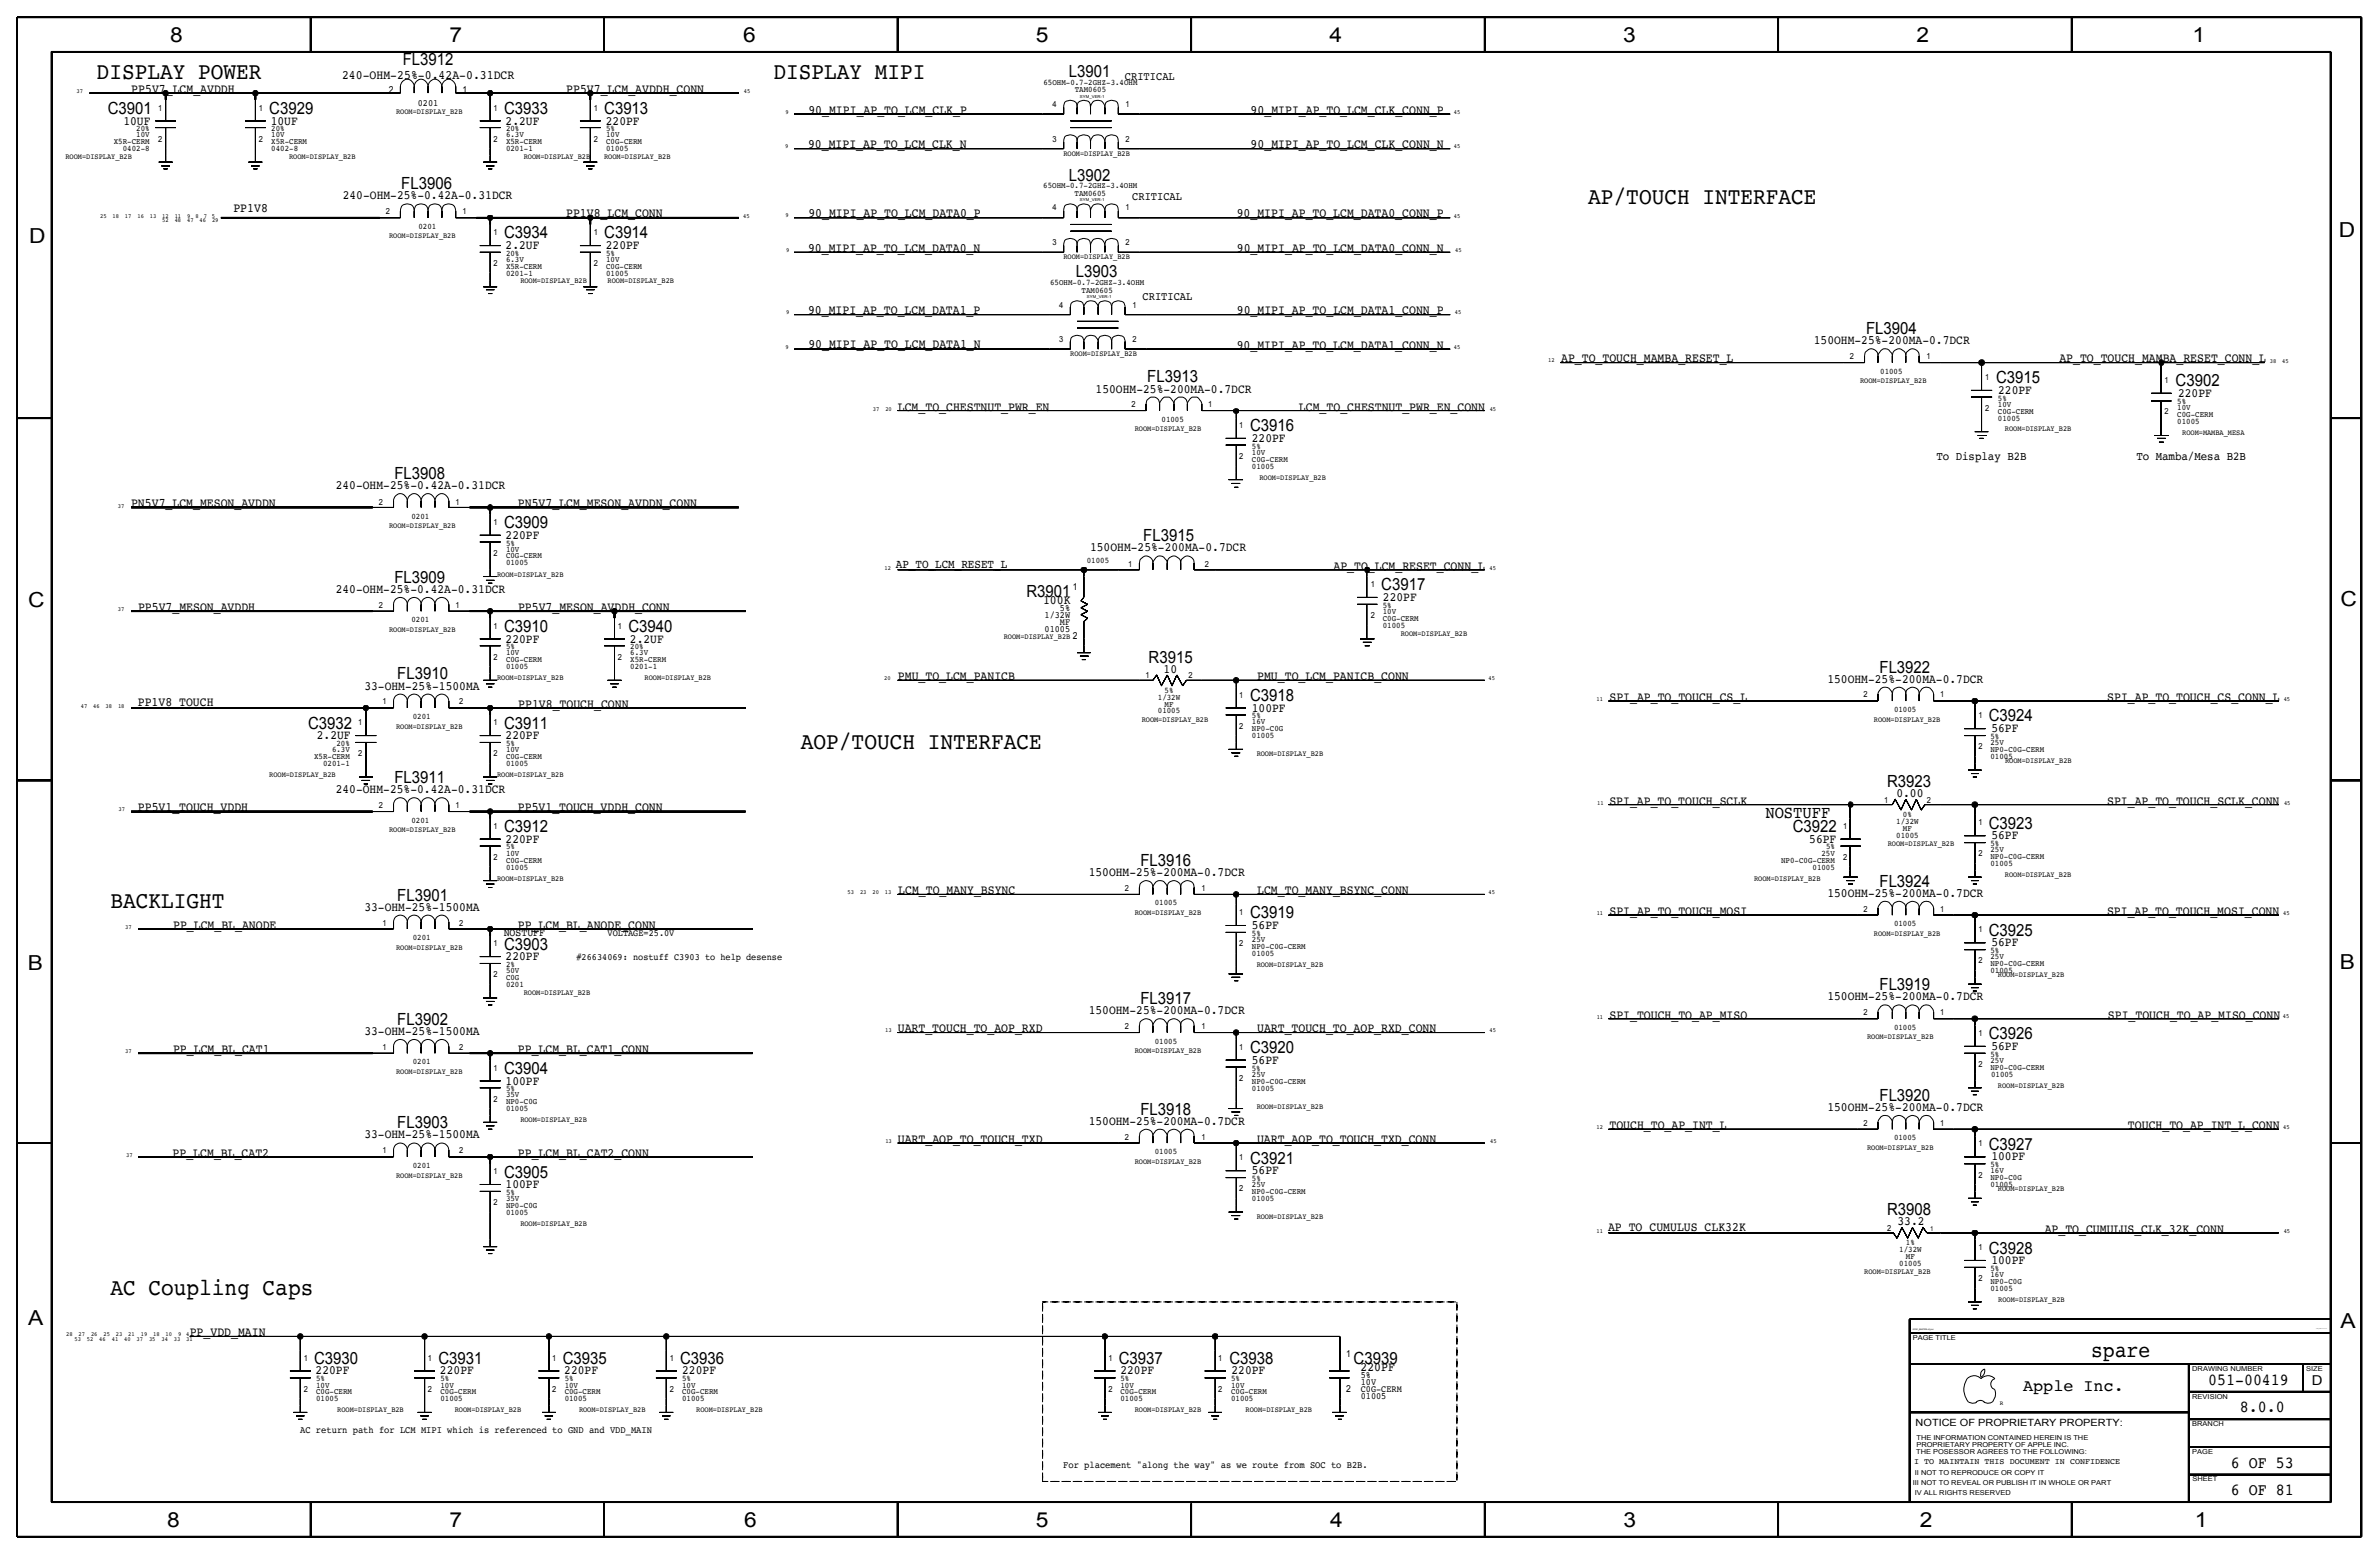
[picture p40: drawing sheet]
<svg xmlns="http://www.w3.org/2000/svg" width="875mm" height="572mm" viewBox="0 0 875 572" stroke-linecap="round" stroke-linejoin="round" font-family="sans-serif">
<defs><g id="words">
<g font-size="8.7">
<text x="35.6" y="29.2">DISPLAY POWER</text>
<text x="284.5" y="29.2">DISPLAY MIPI</text>
<text x="584.2" y="74.9">AP/TOUCH INTERFACE</text>
<text x="294.6" y="275.6">AOP/TOUCH INTERFACE</text>
<text x="40.6" y="334">BACKLIGHT</text>
<text x="40.6" y="476.3">AC Coupling Caps</text>
</g>
<text font-size="8.1" x="769.2" y="499.1">spare</text>
<g font-size="7.6">
<text x="62.5" y="15.5">8</text>
<text x="165.4" y="15.5">7</text>
<text x="273.3" y="15.5">6</text>
<text x="381" y="15.5">5</text>
<text x="489" y="15.5">4</text>
<text x="597" y="15.5">3</text>
<text x="704.9" y="15.5">2</text>
<text x="806.5" y="15.5">1</text>
<text x="10.7" y="89.5">D</text>
<text x="860.3" y="87.2">D</text>
<text x="10.4" y="223.3">C</text>
<text x="860.8" y="222.8">C</text>
<text x="10.2" y="356.7">B</text>
<text x="860.6" y="356.4">B</text>
<text x="10.4" y="487.5">A</text>
<text x="860.8" y="488.2">A</text>
<text x="61.5" y="561.7">8</text>
<text x="165.4" y="561.7">7</text>
<text x="273.8" y="561.6">6</text>
<text x="381" y="561.7">5</text>
<text x="489.2" y="561.7">4</text>
<text x="597.1" y="561.6">3</text>
<text x="706.2" y="561.7">2</text>
<text x="807.3" y="561.7">1</text>
</g>
<text font-size="6.4" x="649.3" y="300.9">NOSTUFF</text>
<g font-size="6.2">
<text x="148.2" y="24">FL3912</text>
<text x="393.2" y="28.3">L3901</text>
<text x="39.6" y="41.8">C3901</text>
<text x="99.1" y="41.8">C3929</text>
<text x="185.4" y="41.8">C3933</text>
<text x="222.2" y="41.8">C3913</text>
<text x="147.6" y="69.5">FL3906</text>
<text x="393.2" y="66.4">L3902</text>
<text x="185.4" y="87.5">C3934</text>
<text x="222.2" y="87.5">C3914</text>
<text x="395.8" y="102">L3903</text>
<text x="686.4" y="122.8">FL3904</text>
<text x="422" y="140.6">FL3913</text>
<text x="734.2" y="140.9">C3915</text>
<text x="800.2" y="142.1">C3902</text>
<text x="459.8" y="158.6">C3916</text>
<text x="145.1" y="176.2">FL3908</text>
<text x="185.4" y="194.2">C3909</text>
<text x="420.5" y="199">FL3915</text>
<text x="145.1" y="214.3">FL3909</text>
<text x="377.6" y="219.6">R3901</text>
<text x="508.1" y="217.1">C3917</text>
<text x="185.4" y="232.3">C3910</text>
<text x="231.2" y="232.3">C3940</text>
<text x="422.5" y="243.7">R3915</text>
<text x="146.1" y="249.9">FL3910</text>
<text x="691.3" y="247.3">FL3922</text>
<text x="459.8" y="257.7">C3918</text>
<text x="113.3" y="267.9">C3932</text>
<text x="185.4" y="267.9">C3911</text>
<text x="731.5" y="265.3">C3924</text>
<text x="145.1" y="288">FL3911</text>
<text x="694.1" y="289.5">R3923</text>
<text x="731.5" y="304.7">C3923</text>
<text x="185.4" y="306">C3912</text>
<text x="659.4" y="306">C3922</text>
<text x="419.5" y="318.4">FL3916</text>
<text x="691.3" y="326.1">FL3924</text>
<text x="146.1" y="331.2">FL3901</text>
<text x="459.8" y="337.8">C3919</text>
<text x="731.5" y="344.1">C3925</text>
<text x="185.4" y="349.2">C3903</text>
<text x="691.3" y="364.2">FL3919</text>
<text x="419.5" y="369.2">FL3917</text>
<text x="146.1" y="376.9">FL3902</text>
<text x="731.5" y="382.2">C3926</text>
<text x="459.8" y="387.3">C3920</text>
<text x="185.4" y="395">C3904</text>
<text x="691.3" y="404.8">FL3920</text>
<text x="419.5" y="409.9">FL3918</text>
<text x="146.1" y="415">FL3903</text>
<text x="731.5" y="422.9">C3927</text>
<text x="459.8" y="427.9">C3921</text>
<text x="185.4" y="433.1">C3905</text>
<text x="694.1" y="447">R3908</text>
<text x="731.5" y="461">C3928</text>
<text x="115.6" y="501.6">C3930</text>
<text x="161.3" y="501.6">C3931</text>
<text x="207" y="501.6">C3935</text>
<text x="250.2" y="501.6">C3936</text>
<text x="411.5" y="501.6">C3937</text>
<text x="452.2" y="501.6">C3938</text>
<text x="497.9" y="501.6">C3939</text>
<text x="812.2" y="509.3">051-00419</text>
<text x="744.2" y="511.5">Apple Inc.</text>
<text x="823.9" y="519.4">8.0.0</text>
<text x="820.6" y="539.7">6 OF 53</text>
<text x="820.6" y="549.9">6 OF 81</text>
</g>
<text font-size="5" x="850.3" y="509.3">D</text>
<g font-size="4.7">
<text x="125.8" y="29">240-OHM-25%-0.42A-0.31DCR</text>
<text x="48.3" y="34.2">PP5V7_LCM_AVDDH</text>
<text x="208.3" y="34.2">PP5V7_LCM_AVDDH_CONN</text>
<text x="297.3" y="41.7">90_MIPI_AP_TO_LCM_CLK_P</text>
<text x="460" y="41.8">90_MIPI_AP_TO_LCM_CLK_CONN_P</text>
<text x="45.4" y="45.8">10UF</text>
<text x="99.6" y="45.8">10UF</text>
<text x="186" y="45.8">2.2UF</text>
<text x="222.8" y="45.8">220PF</text>
<text x="297.2" y="54.5">90_MIPI_AP_TO_LCM_CLK_N</text>
<text x="460" y="54.5">90_MIPI_AP_TO_LCM_CLK_CONN_N</text>
<text x="126.1" y="73.3">240-OHM-25%-0.42A-0.31DCR</text>
<text x="85.9" y="78.1">PP1V8</text>
<text x="208.3" y="79.9">PP1V8_LCM_CONN</text>
<text x="297.3" y="79.8">90_MIPI_AP_TO_LCM_DATA0_P</text>
<text x="454.9" y="79.9">90_MIPI_AP_TO_LCM_DATA0_CONN_P</text>
<text x="186" y="91.5">2.2UF</text>
<text x="222.8" y="91.5">220PF</text>
<text x="297.2" y="92.6">90_MIPI_AP_TO_LCM_DATA0_N</text>
<text x="454.9" y="92.6">90_MIPI_AP_TO_LCM_DATA0_CONN_N</text>
<text x="297.2" y="115.5">90_MIPI_AP_TO_LCM_DATA1_P</text>
<text x="454.9" y="115.4">90_MIPI_AP_TO_LCM_DATA1_CONN_P</text>
<text x="297.3" y="128.1">90_MIPI_AP_TO_LCM_DATA1_N</text>
<text x="454.9" y="128.2">90_MIPI_AP_TO_LCM_DATA1_CONN_N</text>
<text x="667.1" y="126.6">150OHM-25%-200MA-0.7DCR</text>
<text x="574.2" y="133.2">AP_TO_TOUCH_MAMBA_RESET_L</text>
<text x="757.5" y="133.3">AP_TO_TOUCH_MAMBA_RESET_CONN_L</text>
<text x="403" y="144.4">150OHM-25%-200MA-0.7DCR</text>
<text x="734.9" y="144.9">220PF</text>
<text x="801.1" y="146.2">220PF</text>
<text x="330.2" y="151.1">LCM_TO_CHESTNUT_PWR_EN</text>
<text x="477.8" y="151">LCM_TO_CHESTNUT_PWR_EN_CONN</text>
<text x="460.4" y="162.7">220PF</text>
<text x="123.5" y="180">240-OHM-25%-0.42A-0.31DCR</text>
<text x="48.2" y="186.6">PN5V7_LCM_MESON_AVDDN</text>
<text x="190.5" y="186.6">PN5V7_LCM_MESON_AVDDN_CONN</text>
<text x="186" y="198.2">220PF</text>
<text x="401" y="202.8">150OHM-25%-200MA-0.7DCR</text>
<text x="490.5" y="209.5">AP_TO_LCM_RESET_CONN_L</text>
<text x="123.5" y="218">240-OHM-25%-0.42A-0.31DCR</text>
<text x="508.7" y="221.1">220PF</text>
<text x="50.8" y="224.7">PP5V7_MESON_AVDDH</text>
<text x="190.5" y="224.7">PP5V7_MESON_AVDDH_CONN</text>
<text x="383.7" y="222.2">100K</text>
<text x="186" y="236.3">220PF</text>
<text x="231.7" y="236.3">2.2UF</text>
<text x="330.3" y="250.1">PMU_TO_LCM_PANICB</text>
<text x="428" y="247.5">10</text>
<text x="462.4" y="250.1">PMU_TO_LCM_PANICB_CONN</text>
<text x="672.1" y="251">150OHM-25%-200MA-0.7DCR</text>
<text x="134" y="253.6">33-OHM-25%-1500MA</text>
<text x="592" y="257.7">SPI_AP_TO_TOUCH_CS_L</text>
<text x="775.1" y="257.7">SPI_AP_TO_TOUCH_CS_CONN_L</text>
<text x="50.7" y="259.8">PP1V8_TOUCH</text>
<text x="190.6" y="260.3">PP1V8_TOUCH_CONN</text>
<text x="460.4" y="261.7">100PF</text>
<text x="732.4" y="269.3">56PF</text>
<text x="116.5" y="271.8">2.2UF</text>
<text x="186" y="271.8">220PF</text>
<text x="123.5" y="291.7">240-OHM-25%-0.42A-0.31DCR</text>
<text x="697.5" y="293.2">0.00</text>
<text x="50.7" y="298.4">PP5V1_TOUCH_VDDH</text>
<text x="190.5" y="298.4">PP5V1_TOUCH_VDDH_CONN</text>
<text x="592" y="295.9">SPI_AP_TO_TOUCH_SCLK</text>
<text x="775" y="295.9">SPI_AP_TO_TOUCH_SCLK_CONN</text>
<text x="186" y="310">220PF</text>
<text x="665.5" y="310">56PF</text>
<text x="732.4" y="308.7">56PF</text>
<text x="400.5" y="322.1">150OHM-25%-200MA-0.7DCR</text>
<text x="330.4" y="328.9">LCM_TO_MANY_BSYNC</text>
<text x="462.4" y="328.8">LCM_TO_MANY_BSYNC_CONN</text>
<text x="672.1" y="329.8">150OHM-25%-200MA-0.7DCR</text>
<text x="134" y="334.9">33-OHM-25%-1500MA</text>
<text x="63.7" y="341.6">PP_LCM_BL_ANODE</text>
<text x="190.5" y="341.6">PP_LCM_BL_ANODE_CONN</text>
<text x="460.4" y="341.7">56PF</text>
<text x="592" y="336.5">SPI_AP_TO_TOUCH_MOSI</text>
<text x="775" y="336.5">SPI_AP_TO_TOUCH_MOSI_CONN</text>
<text x="186" y="353.1">220PF</text>
<text x="732.4" y="348">56PF</text>
<text x="672.1" y="367.8">150OHM-25%-200MA-0.7DCR</text>
<text x="400.5" y="372.9">150OHM-25%-200MA-0.7DCR</text>
<text x="592" y="374.6">SPI_TOUCH_TO_AP_MISO</text>
<text x="775.3" y="374.6">SPI_TOUCH_TO_AP_MISO_CONN</text>
<text x="134" y="380.5">33-OHM-25%-1500MA</text>
<text x="330.2" y="379.7">UART_TOUCH_TO_AOP_RXD</text>
<text x="462.4" y="379.7">UART_TOUCH_TO_AOP_RXD_CONN</text>
<text x="63.7" y="387.3">PP_LCM_BL_CAT1</text>
<text x="190.5" y="387.3">PP_LCM_BL_CAT1_CONN</text>
<text x="732.4" y="386.1">56PF</text>
<text x="460.4" y="391.2">56PF</text>
<text x="186" y="398.8">100PF</text>
<text x="400.5" y="413.6">150OHM-25%-200MA-0.7DCR</text>
<text x="672.1" y="408.5">150OHM-25%-200MA-0.7DCR</text>
<text x="134" y="418.6">33-OHM-25%-1500MA</text>
<text x="592" y="415.2">TOUCH_TO_AP_INT_L</text>
<text x="782.7" y="415.2">TOUCH_TO_AP_INT_L_CONN</text>
<text x="63.5" y="425.4">PP_LCM_BL_CAT2</text>
<text x="190.5" y="425.4">PP_LCM_BL_CAT2_CONN</text>
<text x="330.2" y="420.4">UART_AOP_TO_TOUCH_TXD</text>
<text x="462.4" y="420.4">UART_AOP_TO_TOUCH_TXD_CONN</text>
<text x="460.4" y="431.8">56PF</text>
<text x="732.4" y="426.8">100PF</text>
<text x="186" y="436.9">100PF</text>
<text x="591.5" y="452.9">AP_TO_CUMULUS_CLK32K</text>
<text x="697.9" y="450.6">33.2</text>
<text x="752.1" y="453.4">AP_TO_CUMULUS_CLK_32K_CONN</text>
<text x="732.4" y="464.8">100PF</text>
<text x="69.8" y="491.5">PP_VDD_MAIN</text>
<text x="116.1" y="505.5">220PF</text>
<text x="161.8" y="505.5">220PF</text>
<text x="207.5" y="505.5">220PF</text>
<text x="250.9" y="505.5">220PF</text>
<text x="412.1" y="505.5">220PF</text>
<text x="452.9" y="505.5">220PF</text>
<text x="500.4" y="504.2">220PF</text>
</g>
<text font-size="4.5" x="329.5" y="209">AP_TO_LCM_RESET_L</text>
<g font-size="4.4">
<text x="712.2" y="169">To Display B2B</text>
<text x="785.8" y="169">To Mamba/Mesa B2B</text>
</g>
<g font-size="4.3">
<text x="413.8" y="29.3">CRITICAL</text>
<text x="416.4" y="73.4">CRITICAL</text>
<text x="420.3" y="110.3">CRITICAL</text>
</g>
<text font-size="4.1" x="185.3" y="344.2">NOSTUFF</text>
<text font-size="3.7" x="704.6" y="524.5">NOTICE OF PROPRIETARY PROPERTY:</text>
<g font-size="3.6">
<text x="110.4" y="527">AC return path for LCM MIPI which is referenced to GND and VDD_MAIN</text>
<text x="391.1" y="539.7">For placement &quot;along the way&quot; as we route from SOC to B2B.</text>
</g>
<g font-size="3.5">
<text x="143" y="34.2">2</text>
<text x="170.1" y="34.2">1</text>
<text x="153.6" y="39.2">0201</text>
<text x="394.6" y="217.1">1</text>
<text x="384.2" y="227.2">1/32W</text>
<text x="389.9" y="224.7">5%</text>
<text x="384.2" y="232.3">01005</text>
<text x="389.9" y="229.7">MF</text>
<text x="394.6" y="234.8">2</text>
<text x="223.5" y="344.1">VOLTAGE=25.0V</text>
<text x="212" y="353">#26634069: nostuff C3903 to help desense</text>
<text x="495.1" y="499.1">1</text>
<text x="500.5" y="506.7">5%</text>
<text x="500.5" y="509.3">10V</text>
<text x="495.1" y="511.8">2</text>
<text x="500.5" y="511.8">C0G-CERM</text>
<text x="500.5" y="514.3">01005</text>
</g>
<g font-size="3.1">
<text x="383.8" y="31.1">65OHM-0.7-2GHZ-3.4OHM</text>
<text x="395.3" y="33.9">TAM0605</text>
<text x="58.1" y="40.7">1</text>
<text x="95.2" y="40.7">1</text>
<text x="181.6" y="40.7">1</text>
<text x="218.4" y="40.7">1</text>
<text x="387.1" y="39.4">4</text>
<text x="414" y="39.4">1</text>
<text x="41.9" y="53">X5R-CERM</text>
<text x="50.1" y="50.5">10V</text>
<text x="50.1" y="48.2">20%</text>
<text x="58.1" y="52.1">2</text>
<text x="95.2" y="52.1">2</text>
<text x="99.8" y="52.9">X5R-CERM</text>
<text x="99.8" y="50.4">10V</text>
<text x="99.8" y="48.1">20%</text>
<text x="181.6" y="52.1">2</text>
<text x="186.1" y="52.9">X5R-CERM</text>
<text x="186.1" y="50.4">6.3V</text>
<text x="186.1" y="48.1">20%</text>
<text x="218.4" y="52.1">2</text>
<text x="223" y="50.5">10V</text>
<text x="223" y="53.1">C0G-CERM</text>
<text x="223" y="48.3">5%</text>
<text x="387.1" y="52.1">3</text>
<text x="414" y="52.1">2</text>
<text x="45.2" y="55.5">0402-8</text>
<text x="99.8" y="55.5">0402-8</text>
<text x="186.1" y="55.5">0201-1</text>
<text x="223" y="55.6">01005</text>
<text x="383.7" y="69.2">65OHM-0.7-2GHZ-3.4OHM</text>
<text x="387.1" y="77.4">4</text>
<text x="395.3" y="72">TAM0605</text>
<text x="414" y="77.4">1</text>
<text x="141.9" y="78.6">2</text>
<text x="170.1" y="78.6">1</text>
<text x="153.9" y="84.2">0201</text>
<text x="181.6" y="86.3">1</text>
<text x="218.4" y="86.3">1</text>
<text x="186.1" y="94">20%</text>
<text x="223" y="94">5%</text>
<text x="387.1" y="90.1">3</text>
<text x="414" y="90.1">2</text>
<text x="181.6" y="97.7">2</text>
<text x="186.1" y="96.3">6.3V</text>
<text x="186.1" y="101.4">0201-1</text>
<text x="186.1" y="98.8">X5R-CERM</text>
<text x="218.4" y="97.7">2</text>
<text x="223" y="98.8">C0G-CERM</text>
<text x="223" y="96.3">10V</text>
<text x="223" y="101.4">01005</text>
<text x="386.3" y="104.8">65OHM-0.7-2GHZ-3.4OHM</text>
<text x="397.8" y="107.6">TAM0605</text>
<text x="389.6" y="113.1">4</text>
<text x="416.5" y="113.1">1</text>
<text x="389.6" y="125.8">3</text>
<text x="416.5" y="125.8">2</text>
<text x="680.4" y="131.9">2</text>
<text x="708.6" y="131.9">1</text>
<text x="691.6" y="137.4">01005</text>
<text x="730.2" y="139.6">1</text>
<text x="796.2" y="140.8">1</text>
<text x="416.2" y="149.8">2</text>
<text x="444.4" y="149.8">1</text>
<text x="734.9" y="147.3">5%</text>
<text x="734.9" y="149.6">10V</text>
<text x="800.8" y="148.6">5%</text>
<text x="427.2" y="155">01005</text>
<text x="730.2" y="151">2</text>
<text x="734.9" y="154.7">01005</text>
<text x="734.9" y="152.2">C0G-CERM</text>
<text x="796.2" y="152.3">2</text>
<text x="800.8" y="153.5">C0G-CERM</text>
<text x="800.8" y="155.9">01005</text>
<text x="800.8" y="150.9">10V</text>
<text x="455.8" y="157.5">1</text>
<text x="460.5" y="167.3">10V</text>
<text x="460.5" y="165">5%</text>
<text x="455.8" y="168.9">2</text>
<text x="460.5" y="169.8">C0G-CERM</text>
<text x="460.5" y="172.4">01005</text>
<text x="139.4" y="185.6">2</text>
<text x="167.6" y="185.6">1</text>
<text x="151.3" y="190.8">0201</text>
<text x="181.6" y="192.9">1</text>
<text x="186.1" y="200.7">5%</text>
<text x="186.1" y="202.8">10V</text>
<text x="181.6" y="204.4">2</text>
<text x="186.1" y="205.4">C0G-CERM</text>
<text x="186.1" y="207.9">01005</text>
<text x="399.7" y="207.1">01005</text>
<text x="415" y="208.4">1</text>
<text x="443.2" y="208.4">2</text>
<text x="504.2" y="215.7">1</text>
<text x="139.4" y="223.5">2</text>
<text x="167.6" y="223.5">1</text>
<text x="504.2" y="227.2">2</text>
<text x="508.6" y="225.9">10V</text>
<text x="508.6" y="223.5">5%</text>
<text x="151.3" y="228.7">0201</text>
<text x="181.6" y="231.2">1</text>
<text x="227.3" y="231.2">1</text>
<text x="508.6" y="228.5">C0G-CERM</text>
<text x="508.6" y="230.8">01005</text>
<text x="186.1" y="238.7">5%</text>
<text x="231.8" y="238.6">20%</text>
<text x="181.6" y="242.6">2</text>
<text x="186.1" y="243.5">C0G-CERM</text>
<text x="186.1" y="241">10V</text>
<text x="227.3" y="242.6">2</text>
<text x="231.8" y="246">0201-1</text>
<text x="231.8" y="240.9">6.3V</text>
<text x="231.8" y="243.4">X5R-CERM</text>
<text x="186.1" y="246.1">01005</text>
<text x="421.4" y="249.4">1</text>
<text x="437.1" y="249.4">2</text>
<text x="425.9" y="257.3">1/32W</text>
<text x="428.4" y="254.8">5%</text>
<text x="455.8" y="256.5">1</text>
<text x="685.4" y="256.5">2</text>
<text x="713.6" y="256.5">1</text>
<text x="140.6" y="258.9">1</text>
<text x="168.9" y="258.9">2</text>
<text x="425.9" y="262.4">01005</text>
<text x="428.4" y="259.8">MF</text>
<text x="696.6" y="262">01005</text>
<text x="131.8" y="266.7">1</text>
<text x="151.8" y="264.4">0201</text>
<text x="181.6" y="266.7">1</text>
<text x="455.8" y="268">2</text>
<text x="460.5" y="264.2">5%</text>
<text x="460.5" y="269">NP0-C0G</text>
<text x="460.5" y="266.4">16V</text>
<text x="727.7" y="264.1">1</text>
<text x="123.8" y="274.3">20%</text>
<text x="186.1" y="274.2">5%</text>
<text x="460.5" y="271.5">01005</text>
<text x="727.7" y="275.6">2</text>
<text x="732.1" y="274.1">25V</text>
<text x="732.1" y="271.8">5%</text>
<text x="115.5" y="279.1">X5R-CERM</text>
<text x="118.8" y="281.7">0201-1</text>
<text x="122.1" y="276.6">6.3V</text>
<text x="131.8" y="278.1">2</text>
<text x="181.6" y="278.1">2</text>
<text x="186.1" y="276.6">10V</text>
<text x="186.1" y="281.7">01005</text>
<text x="186.1" y="279.1">C0G-CERM</text>
<text x="732.1" y="276.6">NP0-C0G-CERM</text>
<text x="732.1" y="279.1">01005</text>
<text x="139.4" y="297.2">2</text>
<text x="167.6" y="297.2">1</text>
<text x="693" y="295.1">1</text>
<text x="708.7" y="295.1">2</text>
<text x="151.3" y="302.5">0201</text>
<text x="181.6" y="304.8">1</text>
<text x="678" y="304.8">1</text>
<text x="697.5" y="303">1/32W</text>
<text x="699.9" y="300.5">0%</text>
<text x="699.9" y="305.6">MF</text>
<text x="727.7" y="303.5">1</text>
<text x="697.5" y="308.1">01005</text>
<text x="732.1" y="311.2">5%</text>
<text x="181.6" y="316.2">2</text>
<text x="186.1" y="317.2">C0G-CERM</text>
<text x="186.1" y="314.7">10V</text>
<text x="186.1" y="312.4">5%</text>
<text x="655.1" y="317.2">NP0-C0G-CERM</text>
<text x="670" y="314.7">25V</text>
<text x="671.6" y="312.4">5%</text>
<text x="678" y="316.2">2</text>
<text x="727.7" y="315">2</text>
<text x="732.1" y="316">NP0-C0G-CERM</text>
<text x="732.1" y="313.4">25V</text>
<text x="186.1" y="319.8">01005</text>
<text x="666.7" y="319.8">01005</text>
<text x="732.1" y="318.5">01005</text>
<text x="413.8" y="327.7">2</text>
<text x="442" y="327.7">1</text>
<text x="424.8" y="333">01005</text>
<text x="685.4" y="335.3">2</text>
<text x="713.6" y="335.3">1</text>
<text x="140.6" y="340.4">1</text>
<text x="168.9" y="340.4">2</text>
<text x="455.8" y="336.6">1</text>
<text x="696.6" y="340.6">01005</text>
<text x="151.8" y="345.7">0201</text>
<text x="181.6" y="348">1</text>
<text x="455.8" y="348">2</text>
<text x="460.5" y="344.2">5%</text>
<text x="460.5" y="346.4">25V</text>
<text x="727.7" y="342.9">1</text>
<text x="460.5" y="349">NP0-C0G-CERM</text>
<text x="460.5" y="351.5">01005</text>
<text x="732.1" y="350.5">5%</text>
<text x="732.1" y="352.8">25V</text>
<text x="181.6" y="359.4">2</text>
<text x="186.1" y="355.6">2%</text>
<text x="186.1" y="357.9">50V</text>
<text x="727.7" y="354.3">2</text>
<text x="732.1" y="357.9">01005</text>
<text x="732.1" y="355.3">NP0-C0G-CERM</text>
<text x="186.1" y="363">0201</text>
<text x="186.1" y="360.4">C0G</text>
<text x="685.4" y="373.4">2</text>
<text x="713.6" y="373.4">1</text>
<text x="413.8" y="378.5">2</text>
<text x="424.8" y="383.8">01005</text>
<text x="442" y="378.5">1</text>
<text x="696.6" y="378.7">01005</text>
<text x="727.7" y="381">1</text>
<text x="140.6" y="386.1">1</text>
<text x="168.9" y="386.1">2</text>
<text x="455.8" y="386.1">1</text>
<text x="732.1" y="388.6">5%</text>
<text x="151.8" y="391.4">0201</text>
<text x="181.6" y="393.7">1</text>
<text x="460.4" y="393.7">5%</text>
<text x="460.5" y="396">25V</text>
<text x="727.7" y="392.4">2</text>
<text x="732.1" y="393.5">NP0-C0G-CERM</text>
<text x="732.1" y="390.9">25V</text>
<text x="732.3" y="396">01005</text>
<text x="186.1" y="401.3">5%</text>
<text x="455.8" y="397.5">2</text>
<text x="460.5" y="401.1">01005</text>
<text x="460.5" y="398.5">NP0-C0G-CERM</text>
<text x="181.6" y="405.1">2</text>
<text x="186.1" y="403.6">35V</text>
<text x="186.1" y="406.2">NP0-C0G</text>
<text x="186.1" y="408.7">01005</text>
<text x="413.8" y="419.1">2</text>
<text x="442" y="419.1">1</text>
<text x="685.4" y="414">2</text>
<text x="696.6" y="419.3">01005</text>
<text x="713.6" y="414">1</text>
<text x="140.6" y="424.2">1</text>
<text x="168.9" y="424.2">2</text>
<text x="424.8" y="424.4">01005</text>
<text x="727.7" y="421.6">1</text>
<text x="151.8" y="429.5">0201</text>
<text x="181.6" y="431.8">1</text>
<text x="455.8" y="426.7">1</text>
<text x="732.1" y="431.5">16V</text>
<text x="732.1" y="429.3">5%</text>
<text x="460.5" y="436.6">25V</text>
<text x="460.5" y="434.4">5%</text>
<text x="727.7" y="433.1">2</text>
<text x="732.1" y="434.1">NP0-C0G</text>
<text x="732.1" y="436.6">01005</text>
<text x="181.6" y="443.2">2</text>
<text x="186.1" y="439.4">5%</text>
<text x="186.1" y="441.7">35V</text>
<text x="455.8" y="438.1">2</text>
<text x="460.5" y="439.2">NP0-C0G-CERM</text>
<text x="460.5" y="441.7">01005</text>
<text x="186.1" y="446.8">01005</text>
<text x="186.1" y="444.3">NP0-C0G</text>
<text x="694.2" y="452.6">2</text>
<text x="698.6" y="460.5">1/32W</text>
<text x="701" y="458">1%</text>
<text x="727.7" y="459.7">1</text>
<text x="698.6" y="465.6">01005</text>
<text x="701" y="463">MF</text>
<text x="732.1" y="467.4">5%</text>
<text x="727.7" y="471.2">2</text>
<text x="732.1" y="472.2">NP0-C0G</text>
<text x="732.1" y="469.6">16V</text>
<text x="732.1" y="474.7">01005</text>
<text x="111.7" y="500.4">1</text>
<text x="157.4" y="500.4">1</text>
<text x="203.1" y="500.4">1</text>
<text x="246.3" y="500.4">1</text>
<text x="407.7" y="500.4">1</text>
<text x="448.1" y="500.4">1</text>
<text x="116.3" y="508">5%</text>
<text x="162" y="508">5%</text>
<text x="207.7" y="508">5%</text>
<text x="250.9" y="508">5%</text>
<text x="412.1" y="508">5%</text>
<text x="452.8" y="508">5%</text>
<text x="111.7" y="511.8">2</text>
<text x="116.3" y="512.8">C0G-CERM</text>
<text x="116.3" y="515.4">01005</text>
<text x="116.3" y="510.3">10V</text>
<text x="157.4" y="511.8">2</text>
<text x="162" y="512.8">C0G-CERM</text>
<text x="162" y="510.3">10V</text>
<text x="162" y="515.4">01005</text>
<text x="203.1" y="511.8">2</text>
<text x="207.7" y="515.4">01005</text>
<text x="207.7" y="512.8">C0G-CERM</text>
<text x="207.7" y="510.3">10V</text>
<text x="246.3" y="511.8">2</text>
<text x="250.9" y="515.4">01005</text>
<text x="250.9" y="510.3">10V</text>
<text x="250.9" y="512.8">C0G-CERM</text>
<text x="407.7" y="511.8">2</text>
<text x="412.1" y="510.3">10V</text>
<text x="412.1" y="512.8">C0G-CERM</text>
<text x="412.1" y="515.4">01005</text>
<text x="448.1" y="511.8">2</text>
<text x="452.8" y="512.8">C0G-CERM</text>
<text x="452.8" y="515.4">01005</text>
<text x="452.8" y="510.3">10V</text>
<text x="704.1" y="538.5">I TO MAINTAIN THIS DOCUMENT IN CONFIDENCE</text>
</g>
<g font-size="2.9">
<text x="145.7" y="41.8">ROOM=DISPLAY_B2B</text>
<text x="24.1" y="58.4">ROOM=DISPLAY_B2B</text>
<text x="106.3" y="58.4">ROOM=DISPLAY_B2B</text>
<text x="192.7" y="58.4">ROOM=DISPLAY_B2B</text>
<text x="222.2" y="58.4">ROOM=DISPLAY_B2B</text>
<text x="391.1" y="57.2">ROOM=DISPLAY_B2B</text>
<text x="143.1" y="87.5">ROOM=DISPLAY_B2B</text>
<text x="391.1" y="95.2">ROOM=DISPLAY_B2B</text>
<text x="191.4" y="104.1">ROOM=DISPLAY_B2B</text>
<text x="223.5" y="104.1">ROOM=DISPLAY_B2B</text>
<text x="393.7" y="130.9">ROOM=DISPLAY_B2B</text>
<text x="684.2" y="140.9">ROOM=DISPLAY_B2B</text>
<text x="417.4" y="158.6">ROOM=DISPLAY_B2B</text>
<text x="737.4" y="158.6">ROOM=DISPLAY_B2B</text>
<text x="802.7" y="160.1">ROOM=MAMBA_MESA</text>
<text x="463.2" y="176.6">ROOM=DISPLAY_B2B</text>
<text x="143.1" y="194.4">ROOM=DISPLAY_B2B</text>
<text x="182.8" y="212.1">ROOM=DISPLAY_B2B</text>
<text x="143.1" y="232.4">ROOM=DISPLAY_B2B</text>
<text x="515.2" y="233.8">ROOM=DISPLAY_B2B</text>
<text x="369.2" y="234.9">ROOM=DISPLAY_B2B</text>
<text x="182.8" y="250.1">ROOM=DISPLAY_B2B</text>
<text x="237.1" y="250.1">ROOM=DISPLAY_B2B</text>
<text x="145.7" y="268.1">ROOM=DISPLAY_B2B</text>
<text x="419.9" y="265.5">ROOM=DISPLAY_B2B</text>
<text x="689.3" y="265.5">ROOM=DISPLAY_B2B</text>
<text x="462.2" y="278.1">ROOM=DISPLAY_B2B</text>
<text x="737.5" y="280.6">ROOM=DISPLAY_B2B</text>
<text x="99" y="285.8">ROOM=DISPLAY_B2B</text>
<text x="182.8" y="285.8">ROOM=DISPLAY_B2B</text>
<text x="143.1" y="306.1">ROOM=DISPLAY_B2B</text>
<text x="694.4" y="311.1">ROOM=DISPLAY_B2B</text>
<text x="182.8" y="323.8">ROOM=DISPLAY_B2B</text>
<text x="645.2" y="323.8">ROOM=DISPLAY_B2B</text>
<text x="737.4" y="322.6">ROOM=DISPLAY_B2B</text>
<text x="417.4" y="336.5">ROOM=DISPLAY_B2B</text>
<text x="689.3" y="344.2">ROOM=DISPLAY_B2B</text>
<text x="145.7" y="349.2">ROOM=DISPLAY_B2B</text>
<text x="462.2" y="355.6">ROOM=DISPLAY_B2B</text>
<text x="734.9" y="359.4">ROOM=DISPLAY_B2B</text>
<text x="192.7" y="365.8">ROOM=DISPLAY_B2B</text>
<text x="686.7" y="382.3">ROOM=DISPLAY_B2B</text>
<text x="417.4" y="387.3">ROOM=DISPLAY_B2B</text>
<text x="145.7" y="395">ROOM=DISPLAY_B2B</text>
<text x="734.9" y="400">ROOM=DISPLAY_B2B</text>
<text x="462.2" y="407.7">ROOM=DISPLAY_B2B</text>
<text x="191.4" y="412.7">ROOM=DISPLAY_B2B</text>
<text x="686.7" y="422.9">ROOM=DISPLAY_B2B</text>
<text x="417.4" y="428">ROOM=DISPLAY_B2B</text>
<text x="145.7" y="433.1">ROOM=DISPLAY_B2B</text>
<text x="734.9" y="438.2">ROOM=DISPLAY_B2B</text>
<text x="462.2" y="448.3">ROOM=DISPLAY_B2B</text>
<text x="191.4" y="450.8">ROOM=DISPLAY_B2B</text>
<text x="685.7" y="468.6">ROOM=DISPLAY_B2B</text>
<text x="735" y="478.8">ROOM=DISPLAY_B2B</text>
<text x="124.1" y="519.4">ROOM=DISPLAY_B2B</text>
<text x="167.3" y="519.4">ROOM=DISPLAY_B2B</text>
<text x="213" y="519.4">ROOM=DISPLAY_B2B</text>
<text x="256.1" y="519.4">ROOM=DISPLAY_B2B</text>
<text x="417.4" y="519.4">ROOM=DISPLAY_B2B</text>
<text x="458.1" y="519.4">ROOM=DISPLAY_B2B</text>
</g>
<g font-size="2.5">
<text x="709.9" y="452.6">1</text>
<text x="703.5" y="492.8">PAGE TITLE</text>
<text x="806.3" y="504.2">DRAWING NUMBER</text>
<text x="848.2" y="504.2">SIZE</text>
<text x="806.3" y="514.4">REVISION</text>
<text x="806.3" y="524.5">BRANCH</text>
<text x="704.9" y="532.1">PROPRIETARY PROPERTY OF APPLE INC.</text>
<text x="704.9" y="529.6">THE INFORMATION CONTAINED HEREIN IS THE</text>
<text x="704.8" y="534.7">THE POSESSOR AGREES TO THE FOLLOWING:</text>
<text x="806.3" y="534.7">PAGE</text>
<text x="704.3" y="542.3">II NOT TO REPRODUCE OR COPY IT</text>
<text x="806.4" y="544.8">SHEET</text>
<text x="703.5" y="546.1">III NOT TO REVEAL OR PUBLISH IT IN WHOLE OR PART</text>
<text x="704.3" y="549.9">IV ALL RIGHTS RESERVED</text>
</g>
<g font-size="2.3">
<text x="28.1" y="34.3">37</text>
<text x="273.6" y="34.2">45</text>
<text x="288.9" y="41.8">9</text>
<text x="534.8" y="41.9">45</text>
<text x="288.8" y="54.6">9</text>
<text x="534.8" y="54.6">45</text>
<text x="36.8" y="80">25</text>
<text x="41.4" y="80">18</text>
<text x="46" y="80">17</text>
<text x="50.5" y="80">16</text>
<text x="55.1" y="80">13</text>
<text x="59.7" y="80">12</text>
<text x="59.7" y="81.8">52</text>
<text x="64.3" y="80">11</text>
<text x="64.3" y="81.8">48</text>
<text x="68.8" y="80">9</text>
<text x="68.8" y="81.8">47</text>
<text x="71.9" y="80">8</text>
<text x="73.4" y="81.8">46</text>
<text x="74.9" y="80">7</text>
<text x="78" y="80">5</text>
<text x="78" y="81.8">29</text>
<text x="273.3" y="80">45</text>
<text x="288.9" y="79.9">9</text>
<text x="534.8" y="80">45</text>
<text x="289.2" y="92.7">9</text>
<text x="535.2" y="92.6">45</text>
<text x="289.1" y="115.5">9</text>
<text x="535.1" y="115.4">45</text>
<text x="288.9" y="128.2">9</text>
<text x="534.8" y="128.3">45</text>
<text x="569.4" y="133.3">12</text>
<text x="834.9" y="133.3">38</text>
<text x="839.5" y="133.3">45</text>
<text x="321.1" y="151">37</text>
<text x="325.6" y="151">20</text>
<text x="547.9" y="151">45</text>
<text x="43.4" y="186.7">37</text>
<text x="325.4" y="209.5">12</text>
<text x="547.9" y="209.4">45</text>
<text x="43.4" y="224.8">37</text>
<text x="325.2" y="250.2">20</text>
<text x="547.5" y="250.2">45</text>
<text x="587.2" y="257.7">11</text>
<text x="840" y="257.7">45</text>
<text x="29.7" y="260.4">47</text>
<text x="34.3" y="260.4">46</text>
<text x="38.8" y="260.4">38</text>
<text x="43.4" y="260.4">18</text>
<text x="43.6" y="298.4">37</text>
<text x="587.4" y="295.9">11</text>
<text x="840.1" y="295.9">45</text>
<text x="311.8" y="328.9">53</text>
<text x="316.3" y="328.9">23</text>
<text x="320.9" y="328.9">20</text>
<text x="325.5" y="328.9">13</text>
<text x="547.5" y="328.9">45</text>
<text x="46.1" y="341.6">37</text>
<text x="587.3" y="336.5">11</text>
<text x="839.8" y="336.5">45</text>
<text x="587.3" y="374.6">11</text>
<text x="839.6" y="374.5">45</text>
<text x="325.6" y="379.7">13</text>
<text x="547.8" y="379.6">45</text>
<text x="46.1" y="387.3">37</text>
<text x="587.2" y="415.2">12</text>
<text x="839.7" y="415.2">45</text>
<text x="46.4" y="425.4">37</text>
<text x="325.6" y="420.3">13</text>
<text x="548.1" y="420.4">45</text>
<text x="587.2" y="453.3">11</text>
<text x="840" y="453.3">45</text>
<text x="24.3" y="491.5">28</text>
<text x="28.9" y="491.5">27</text>
<text x="33.5" y="491.5">26</text>
<text x="38.1" y="491.5">25</text>
<text x="42.6" y="491.5">23</text>
<text x="47.2" y="491.5">21</text>
<text x="51.8" y="491.5">19</text>
<text x="56.3" y="491.5">18</text>
<text x="60.9" y="491.5">10</text>
<text x="65.5" y="491.5">9</text>
<text x="68.5" y="491.5">4</text>
<text x="27.4" y="493.3">53</text>
<text x="32" y="493.3">52</text>
<text x="36.5" y="493.3">46</text>
<text x="41.1" y="493.3">41</text>
<text x="45.7" y="493.3">40</text>
<text x="50.2" y="493.3">37</text>
<text x="54.8" y="493.3">35</text>
<text x="59.4" y="493.3">34</text>
<text x="64" y="493.3">33</text>
<text x="68.5" y="493.3">31</text>
</g>
<text font-size="2.2" x="735.5" y="516.8">R</text>
<g font-size="1.5">
<text x="397.2" y="35.9">SYM_VER-1</text>
<text x="397.2" y="73.9">SYM_VER-1</text>
<text x="399.8" y="109.5">SYM_VER-1</text>
</g>
<text font-size=".9" x="703.5" y="489">SYNC_MASTER=Sync</text>
<text font-size=".4" x="851.9" y="488.9">SYNC_DATE=05/17/2016</text>
</g></defs>
<g fill="none" stroke="#000" stroke-width=".6" stroke-linecap="butt">
<path d="M6.3 6.4v558.7v-558.7h862.2h-862.2h862.2v558.7v-558.7v558.7h-862.2h862.2h-862.2zM19 19.1v533.4v-533.4h838.2h-838.2h838.2v533.4v-533.4v533.4h-838.2h838.2h-838.2zM114.3 6.4v12.7M222.2 6.4v12.7M330.2 6.4v12.7M438.1 6.4v12.7M546.1 6.4v12.7M654 6.4v12.7M762 6.4v12.7M33 34.2h27.9M93.9 34.2h-33h33h-33v2.5M139.7 34.2h-45.8h45.8h-45.8v2.5"/>
<path d="M175.2 34.2h5.1M180.3 34.2h36.8M180.3 34.2v2.5M271.7 34.2h-54.6h54.6h-54.6v2.5M81.2 80.1h58.5M175.2 80.1h5.1M180.3 80.1h36.8M180.3 80.1v2.5M271.7 80.1h-54.6h54.6h-54.6v2.5M6.3 153.8h12.7M857.2 153.8h11.3M48.2 186.6h88.9"/>
<path d="M172.7 186.6h99M180.3 186.6v2.5M48.2 224.8h88.9M172.7 224.8h7.6h-7.6h7.6v2.5M180.3 224.8h45.7M226 224.8h48.3M226 224.8v2.5M48.2 260.4h88.9M134.6 260.4v2.5M172.7 260.4h101.6M180.3 260.4v2.5M6.3 287h12.7"/>
<path d="M48.2 298.5h88.9M172.7 298.5h7.6M180.3 298.5h94M180.3 298.5v2.5M857.2 287h11.3M50.8 341.6h86.3M172.7 341.6h7.6h-7.6h7.6v2.6M180.3 341.6h96.5M50.8 387.4h86.3M172.7 387.4h7.6M276.8 387.4h-96.5h96.5h-96.5v2.5M6.3 420.4h12.7"/>
<path d="M50.8 425.5h86.3M172.7 425.5h7.6M276.8 425.5h-96.5h96.5h-96.5v2.5M857.2 420.4h11.3M702.4 490.2h154.8M702.4 490.2v62.3M857.2 485.1h-154.8h154.8h-154.8v5.1M702.4 519.4h102.6M702.4 501.6h154.8M805 501.6v50.9M805 511.8h52.2M847 501.6v10.2"/>
<path d="M805 522h52.2M805 532.1h52.2M114.3 552.5v12.6M222.2 552.5v12.6M330.2 552.5v12.6M438.1 553v12.1M546.1 552.5v12.6M654 552.5v12.6M762 552.5v12.6M805 542.3h52.2"/>
</g>
<g fill="none" stroke="#000" stroke-width=".37">
<path d="M60.9 36.7v7.8M93.9 36.7v7.8M152.4 31.8a2.54 2.54 0 0 0-2.6-2.7 2.54 2.54 0 0 0-2.5 2.7v2.4v-2.4v2.4h-7.6M152.4 31.8v2.4M152.4 31.8a2.54 2.54 0 0 1 2.5-2.7 2.54 2.54 0 0 1 2.5 2.7M157.4 31.8v2.4M157.4 31.8a2.54 2.54 0 0 1 2.6-2.7 2.54 2.54 0 0 1 2.5 2.7M162.5 31.8v2.4M162.5 31.8a2.54 2.54 0 0 1 2.6-2.7 2.54 2.54 0 0 1 2.5 2.7v2.4v-2.4v2.4h7.6M180.3 36.7v7.8M217.1 36.7v7.8M396.2 39.5a2.56 2.56 0 0 0-1.3-2.4 2.56 2.56 0 0 0-2.7 .1l-.6 .5-.2 .7-.2 3.6v-2.5v2.5h-99.1"/>
<path d="M396.2 39.5v2.5M396.2 39.5a2.54 2.54 0 0 1 3.7-2.4 1.99 1.99 0 0 1 1.2 2.4 2.65 2.65 0 0 1 2.7-2.6 2.65 2.65 0 0 1 2.6 2.6M401.1 39.5v2.5M406.4 39.5a2.54 2.54 0 0 1 3.7-2.4 1.99 1.99 0 0 1 1.2 2.4v2.5v-2.5v2.5h122.1M406.4 39.5v2.5M57.1 44.5h7.6M57.1 46.9h7.6M58.4 59.6h5.1M60.9 46.9v12.7M90.1 44.5h7.7M90.1 46.9h7.7M91.4 59.6h5.1"/>
<path d="M93.9 46.9v12.7M176.5 44.5h7.6M176.5 46.9h7.6M177.8 59.6h5M180.3 46.9v12.7M213.3 44.5h7.6M213.3 46.9h7.6M214.6 59.6h5.1M217.1 46.9v12.7M393.7 46.9h15.2M393.7 44.5h15.2M396.2 52.2a2.56 2.56 0 0 0-1.3-2.4 2.56 2.56 0 0 0-2.7 .1l-.6 .5-.2 .7-.2 3.6v-2.5v2.5h-99.1"/>
<path d="M396.2 52.2v2.5M396.2 52.2a2.54 2.54 0 0 1 3.7-2.4 1.99 1.99 0 0 1 1.2 2.4M401.1 52.2v2.5M401.1 52.2a2.65 2.65 0 0 1 2.7-2.6 2.65 2.65 0 0 1 2.6 2.6M406.4 52.2a2.54 2.54 0 0 1 3.7-2.4 1.99 1.99 0 0 1 1.2 2.4v2.5v-2.5v2.5h122.1M406.4 52.2v2.5M59.4 61h3M60.1 62.1h1.6M92.4 61h3.1M93.2 62.1h1.5M152.4 77.6a2.54 2.54 0 0 0-2.6-2.6 2.54 2.54 0 0 0-2.5 2.6v2.5v-2.5v2.5h-7.6M152.4 77.6v2.5"/>
<path d="M152.4 77.6a2.54 2.54 0 0 1 2.5-2.6 2.54 2.54 0 0 1 2.5 2.6M157.4 77.6v2.5M157.4 77.6a2.54 2.54 0 0 1 2.6-2.6 2.54 2.54 0 0 1 2.5 2.6M162.5 77.6v2.5M162.5 77.6a2.54 2.54 0 0 1 2.6-2.6 2.54 2.54 0 0 1 2.5 2.6v2.5v-2.5v2.5h7.6M178.8 61h3M179.5 62.1h1.5M215.6 61h3.1M216.4 62.1h1.5M396.2 77.6a2.56 2.56 0 0 0-1.3-2.4 2.56 2.56 0 0 0-2.7 .1l-.6 .5-.2 .7-.2 3.6v-2.5v2.5h-99.1M396.2 77.6v2.5M396.2 77.6a2.54 2.54 0 0 1 3.7-2.4 1.99 1.99 0 0 1 1.2 2.4 2.65 2.65 0 0 1 2.7-2.6 2.65 2.65 0 0 1 2.6 2.6"/>
<path d="M401.1 77.6v2.5M406.4 77.6a2.54 2.54 0 0 1 3.7-2.4 1.99 1.99 0 0 1 1.2 2.4v2.5v-2.5v2.5h122.1M406.4 77.6v2.5M176.5 90.3h7.6M176.5 92.8h7.6M180.3 92.8v12.7M180.3 82.6v7.7M213.3 90.3h7.6M213.3 92.8h7.6M217.1 92.8v12.7M217.1 82.6v7.7M393.7 85h15.2"/>
<path d="M393.7 82.6h15.2M396.2 90.3a2.56 2.56 0 0 0-1.3-2.4 2.56 2.56 0 0 0-2.7 .1l-.6 .5-.2 .7-.2 3.6v-2.5v2.5h-99.1M396.2 90.3v2.5M396.2 90.3a2.54 2.54 0 0 1 3.7-2.4 1.99 1.99 0 0 1 1.2 2.4M401.1 90.3v2.5M401.1 90.3a2.65 2.65 0 0 1 2.7-2.6 2.65 2.65 0 0 1 2.6 2.6M406.4 90.3a2.54 2.54 0 0 1 3.7-2.4 1.99 1.99 0 0 1 1.2 2.4v2.5v-2.5v2.5h122.1M406.4 90.3v2.5M177.8 105.5h5M178.8 106.5h3M179.5 108h1.5M214.6 105.5h5.1"/>
<path d="M215.6 106.5h3.1M216.4 108h1.5M396.2 118.2h15.1M398.6 112.9a2 2 0 0 0-2.2-2.3 2.26 2.26 0 0 0-2.7 2.3v2.8v-2.8v2.8h-101.6M398.6 112.9v2.8M398.6 112.9a2.68 2.68 0 0 1 2.7-2.3 2.68 2.68 0 0 1 2.6 2.3 2.53 2.53 0 0 1 4.2-1.8l.4 .4 .4 1.4M403.9 112.9v2.8M408.9 112.9a2.55 2.55 0 0 1 3.7-2.1 1.86 1.86 0 0 1 1.2 2.1v2.8v-2.8v2.8h119.6M408.9 112.9v2.8M396.2 120.7h15.1M398.6 125.6a2 2 0 0 0-2.2-2.3 2.26 2.26 0 0 0-2.7 2.3v2.8v-2.8v2.8h-101.6M398.6 125.6v2.8"/>
<path d="M398.6 125.6a2.68 2.68 0 0 1 2.7-2.3 2.68 2.68 0 0 1 2.6 2.3M403.9 125.6v2.8M403.9 125.6a2.53 2.53 0 0 1 4.2-1.8l.4 .4 .4 1.4M408.9 125.6a2.55 2.55 0 0 1 3.7-2.1 1.86 1.86 0 0 1 1.2 2.1v2.8v-2.8v2.8h119.6M408.9 125.6v2.8M690.7 130.9a2.47 2.47 0 0 0-2.4-2.6 2.47 2.47 0 0 0-2.5 2.6v2.5v-2.5v2.5h-111.8M690.7 130.9v2.5M690.7 130.9l.1-.5a2.72 2.72 0 0 1 3.4-2l.5 .3a3 3 0 0 1 1.3 2.2M696 130.9v2.5M696 130.9a2.47 2.47 0 0 1 2.5-2.6 2.47 2.47 0 0 1 2.5 2.6M701 130.9a2.47 2.47 0 0 1 2.4-2.6 2.47 2.47 0 0 1 2.5 2.6v2.5v-2.5v2.5h88.9M701 130.9v2.5"/>
<path d="M728.8 133.4v10.2M794.8 133.4h38.1M794.8 133.4v11.2M426.5 148.5a2.47 2.47 0 0 0-2.5-2.5 2.47 2.47 0 0 0-2.4 2.5v2.5v-2.5v2.5h-91.4M426.5 148.5v2.5M426.5 148.5l.1-.5a2.72 2.72 0 0 1 3.4-1.9l1.5 1.5 .3 .9M431.8 148.5v2.5M431.8 148.5a2.47 2.47 0 0 1 2.5-2.5 2.47 2.47 0 0 1 2.4 2.5M436.7 148.5l.1-.5a2.72 2.72 0 0 1 3.5-1.9l.8 .6 .8 1.4 .1 2.9v-2.5v2.5h104.1M436.7 148.5v2.5M454.7 151v10.2M725 143.6h7.7"/>
<path d="M725 146.1h7.7M726.4 158.8h4.9M728.8 146.1v12.7M791.3 144.6h7.4M791.3 147.5h7.4M794.8 147.5v12.7M450.8 161.2h7.5M450.8 163.7h7.5M451.9 176.4h5.3M453 177.8h3.1M454 179.2h1.4M454.7 163.7v12.7"/>
<path d="M727.4 160.2h3.2M728.1 161.2h1.4M792.3 160.2h5.3M793.4 161.2h3.2M794.1 162.6h1.8M149.8 184.2a2.54 2.54 0 0 0-2.5-2.7 2.54 2.54 0 0 0-2.6 2.7v2.4v-2.4v2.4h-7.6M149.8 184.2v2.4M149.8 184.2a2.54 2.54 0 0 1 2.6-2.7 2.54 2.54 0 0 1 2.5 2.7M154.9 184.2v2.4M154.9 184.2a2.54 2.54 0 0 1 2.5-2.7 2.54 2.54 0 0 1 2.6 2.7M160 184.2v2.4M160 184.2a2.54 2.54 0 0 1 2.5-2.7 2.54 2.54 0 0 1 2.6 2.7v2.4v-2.4v2.4h7.6"/>
<path d="M176.5 196.9h7.6M176.5 199.3h7.6M180.3 199.3v12.7M180.3 189.1v7.8M177.8 212h5M178.8 213.4h3M179.5 214.5h1.5M330.2 209.6h68.4M398.6 209.6v10.1v-7.7v7.7l-1 1.3 1-1.3-1 1.3 2.4 1.3-2.4-1.3 2.4 1.3-2.4 1.2 2.4-1.2-2.4 1.2 2.4 1.3-2.4-1.3 2.4 1.3-2.4 1.3 2.4-1.3-2.4 1.3 2.4 1.2-2.4-1.2 2.4 1.2-1.4 1.3 1.4-1.3-1.4 1.3v11.4M424 207.1l.1-.5a2.72 2.72 0 0 1 3.4-2l.5 .3a3 3 0 0 1 1.3 2.2 2.47 2.47 0 0 1 2.5-2.6 2.47 2.47 0 0 1 2.5 2.6 2.47 2.47 0 0 1 2.4-2.6 2.47 2.47 0 0 1 2.5 2.6v2.5v-2.5v2.5h63.5M424 207.1a2.47 2.47 0 0 0-2.4-2.6 2.47 2.47 0 0 0-2.5 2.6v2.5v-2.5v2.5h-20.5M424 207.1v2.5"/>
<path d="M429.3 207.1v2.5M434.3 207.1v2.5M499.2 219.7h7.4M546.1 209.6h-43.4h43.4h-43.4v10.1M149.8 222.3a2.54 2.54 0 0 0-2.5-2.6 2.54 2.54 0 0 0-2.6 2.6v2.5v-2.5v2.5h-7.6M149.8 222.3v2.5M149.8 222.3a2.54 2.54 0 0 1 2.6-2.6 2.54 2.54 0 0 1 2.5 2.6M154.9 222.3v2.5M154.9 222.3a2.54 2.54 0 0 1 2.5-2.6 2.54 2.54 0 0 1 2.6 2.6M160 222.3v2.5M160 222.3a2.54 2.54 0 0 1 2.5-2.6 2.54 2.54 0 0 1 2.6 2.6v2.5v-2.5v2.5h7.6M176.5 235h7.6"/>
<path d="M176.5 237.5h7.6M180.3 237.5v12.7M180.3 227.3v7.7M222.2 235h7.6M222.2 237.5h7.6M226 237.5v12.7M226 227.3v7.7M499.2 222.3h7.4M500.2 235h5.3M501.3 236.2h3.2M502 237.5h1.8M502.7 222.3v12.7"/>
<path d="M149.8 257.8a2.54 2.54 0 0 1 2.6-2.5 2.54 2.54 0 0 1 2.5 2.5 2.54 2.54 0 0 1 2.5-2.5 2.54 2.54 0 0 1 2.6 2.5 2.54 2.54 0 0 1 2.5-2.5 2.54 2.54 0 0 1 2.6 2.5v2.6v-2.6v2.6h7.6M149.8 257.8v2.6M149.8 257.8a2.54 2.54 0 0 0-2.5-2.5 2.54 2.54 0 0 0-2.6 2.5v2.6v-2.6v2.6h-7.6M154.9 257.8v2.6M160 257.8v2.6M177.8 250.2h5M178.8 251.5h3M179.5 252.7h1.5M223.5 250.2h5.1M224.5 251.5h3M225.2 252.7h1.6M330.2 250.2h93.8h-4.9h4.9l1.4-2-1.4 2 1.4-2 1.8 3.9-1.8-3.9 1.8 3.9 2.1-3.9-2.1 3.9 2.1-3.9 1.8 3.9-1.8-3.9 1.8 3.9 1.8-3.9-1.8 3.9 1.8-3.9 2.1 3.9"/>
<path d="M396.2 240h4.9M397.2 241.3h3.2M397.9 242.6h1.4M454.7 250.2h-18.3h5.6h-5.6l-1.4 2M546.1 250.2h-91.4h91.4h-91.4v10.2M696 255.3a2.65 2.65 0 0 0-2.6-2.6 2.65 2.65 0 0 0-2.7 2.6v2.5v-2.5v2.5h-99.1M696 255.3v2.5M696 255.3a2.47 2.47 0 0 1 2.5-2.6 2.47 2.47 0 0 1 2.5 2.6M701 255.3v2.5M701 255.3a2.47 2.47 0 0 1 2.4-2.6 2.47 2.47 0 0 1 2.5 2.6M705.9 255.3a2.65 2.65 0 0 1 2.7-2.6 2.65 2.65 0 0 1 2.6 2.6v2.5v-2.5v2.5h15.2M705.9 255.3v2.5"/>
<path d="M726.4 257.8h111.8M726.4 257.8v10.2M130.8 270.5h7.6M130.8 273.1h7.6M134.6 273.1v12.7M134.6 262.9v7.6M176.5 270.5h7.6M176.5 273.1h7.6M180.3 273.1v12.7M180.3 262.9v7.6M450.8 260.4h7.5M450.8 262.9h7.5"/>
<path d="M451.9 275.6h5.3M453 276.9h3.1M454 278.1h1.4M454.7 262.9v12.7M722.5 268h7.7M722.5 270.5h7.7M726.4 270.5v12.7M132 285.8h5.1M133 287h3.1M133.8 288.3h1.5M149.8 295.9a2.54 2.54 0 0 0-2.5-2.5 2.54 2.54 0 0 0-2.6 2.5v2.6v-2.6v2.6h-7.6M149.8 295.9v2.6"/>
<path d="M149.8 295.9a2.54 2.54 0 0 1 2.6-2.5 2.54 2.54 0 0 1 2.5 2.5M154.9 295.9v2.6M154.9 295.9a2.54 2.54 0 0 1 2.5-2.5 2.54 2.54 0 0 1 2.6 2.5M160 295.9v2.6M160 295.9a2.54 2.54 0 0 1 2.5-2.5 2.54 2.54 0 0 1 2.6 2.5v2.6v-2.6v2.6h7.6M177.8 285.8h5M178.8 287h3M179.5 288.3h1.5M591.6 295.9h88.9M706.6 297.9l-1.8-3.9 1.8 3.9-1.8-3.9-1.7 3.9 1.7-3.9-1.7 3.9-2.1-3.9 2.1 3.9-2.1-3.9-1.8 3.9 1.8-3.9-1.8 3.9-2.1-3.9 2.1 3.9-2.1-3.9-1.1 1.9 1.1-1.9-1.1 1.9h-15.5h10.2h-10.2v12.7M723.9 283.2h4.9M725 284.5h2.8"/>
<path d="M725.7 285.8h1.4M726.4 295.9v11.4M838.2 295.9h-130.2h5.7h-5.7l-1.4 2.1M176.5 308.6h7.6M176.5 311.2h7.6M180.3 311.2v12.7M180.3 301v7.6M677 308.6h7.4M677 311.2h7.4M680.5 311.2v11.4M722.5 307.3h7.7M722.5 309.9h7.7"/>
<path d="M726.4 309.9v12.7M149.8 339.1a2.54 2.54 0 0 1 2.6-2.5 2.54 2.54 0 0 1 2.5 2.5 2.54 2.54 0 0 1 2.5-2.5 2.54 2.54 0 0 1 2.6 2.5 2.54 2.54 0 0 1 2.5-2.5 2.54 2.54 0 0 1 2.6 2.5v2.5v-2.5v2.5h7.6M149.8 339.1v2.5M149.8 339.1a2.54 2.54 0 0 0-2.5-2.5 2.54 2.54 0 0 0-2.6 2.5v2.5v-2.5v2.5h-7.6M154.9 339.1v2.5M160 339.1v2.5M177.8 323.9h5M178.8 325.1h3M179.5 326.4h1.5M424 326.4a2.47 2.47 0 0 0-2.4-2.5 2.47 2.47 0 0 0-2.5 2.5v2.5v-2.5v2.5h-88.9M424 326.4v2.5M424 326.4a2.65 2.65 0 0 1 2.7-2.5 2.65 2.65 0 0 1 2.6 2.5"/>
<path d="M429.3 326.4v2.5M429.3 326.4a2.47 2.47 0 0 1 2.5-2.5 2.47 2.47 0 0 1 2.5 2.5M434.3 326.4a2.47 2.47 0 0 1 2.4-2.5 2.47 2.47 0 0 1 2.5 2.5v2.5v-2.5v2.5h15.5M434.3 326.4v2.5M454.7 328.9h91.4M454.7 328.9v11.5M678 322.6h5.3M679.1 323.9h3.2M679.8 325.1h1.8M696 334a2.65 2.65 0 0 0-2.6-2.5 2.65 2.65 0 0 0-2.7 2.5v2.6v-2.6v2.6h-99.1M696 334v2.6M696 334a2.47 2.47 0 0 1 2.5-2.5 2.47 2.47 0 0 1 2.5 2.5"/>
<path d="M701 334v2.6M701 334a2.47 2.47 0 0 1 2.4-2.5 2.47 2.47 0 0 1 2.5 2.5M705.9 334a2.65 2.65 0 0 1 2.7-2.5 2.65 2.65 0 0 1 2.6 2.5v2.6v-2.6v2.6h127M705.9 334v2.6M723.9 322.6h4.9M725 323.9h2.8M725.7 325.1h1.4M726.4 336.6v10.1M176.5 351.8h7.6M176.5 354.3h7.6M180.3 354.3v12.7M180.3 344.2v7.6"/>
<path d="M450.8 340.4h7.5M450.8 342.9h7.5M451.9 358.1h5.3M453 359.4h3.1M454.7 342.9v15.2M722.5 346.7h7.7M722.5 349.2h7.7M726.4 349.2v12.8M177.8 367h5M178.8 368.3h3M179.5 369.6h1.5M424 377.2a2.47 2.47 0 0 0-2.4-2.5 2.47 2.47 0 0 0-2.5 2.5v2.5v-2.5v2.5h-88.9"/>
<path d="M424 377.2v2.5M424 377.2a2.65 2.65 0 0 1 2.7-2.5 2.65 2.65 0 0 1 2.6 2.5M429.3 377.2v2.5M429.3 377.2a2.47 2.47 0 0 1 2.5-2.5 2.47 2.47 0 0 1 2.5 2.5M434.3 377.2a2.47 2.47 0 0 1 2.4-2.5 2.47 2.47 0 0 1 2.5 2.5v2.5v-2.5v2.5h106.9M434.3 377.2v2.5M454 360.7h1.4M454.7 379.7v10.2M696 372.1a2.65 2.65 0 0 0-2.6-2.5 2.65 2.65 0 0 0-2.7 2.5v2.5v-2.5v2.5h-99.1M696 372.1v2.5M696 372.1a2.47 2.47 0 0 1 2.5-2.5 2.47 2.47 0 0 1 2.5 2.5M701 372.1v2.5"/>
<path d="M701 372.1a2.47 2.47 0 0 1 2.4-2.5 2.47 2.47 0 0 1 2.5 2.5M705.9 372.1a2.65 2.65 0 0 1 2.7-2.5 2.65 2.65 0 0 1 2.6 2.5v2.5v-2.5v2.5h15.2M705.9 372.1v2.5M723.9 362h4.9M725 363.2h2.8M725.7 364.5h1.4M726.4 374.6h111.8M726.4 374.6v10.2M149.8 384.8a2.54 2.54 0 0 1 2.6-2.5 2.54 2.54 0 0 1 2.5 2.5 2.54 2.54 0 0 1 2.5-2.5 2.54 2.54 0 0 1 2.6 2.5 2.54 2.54 0 0 1 2.5-2.5 2.54 2.54 0 0 1 2.6 2.5v2.6v-2.6v2.6h7.6M149.8 384.8v2.6M149.8 384.8a2.54 2.54 0 0 0-2.5-2.5 2.54 2.54 0 0 0-2.6 2.5v2.6v-2.6v2.6h-7.6M154.9 384.8v2.6"/>
<path d="M160 384.8v2.6M176.5 397.5h7.6M180.3 389.9v7.6M450.8 389.9h7.5M450.8 392.4h7.5M454.7 392.4v15.3M722.5 384.8h7.7M722.5 387.4h7.7M726.4 387.4v12.7M176.5 400.1h7.6M177.8 412.8h5M178.8 414h3"/>
<path d="M179.5 415.3h1.5M180.3 400.1v12.7M424 417.8a2.47 2.47 0 0 0-2.4-2.5 2.47 2.47 0 0 0-2.5 2.5v2.6v-2.6v2.6h-88.9M424 417.8v2.6M424 417.8a2.65 2.65 0 0 1 2.7-2.5 2.65 2.65 0 0 1 2.6 2.5M429.3 417.8v2.6M429.3 417.8a2.47 2.47 0 0 1 2.5-2.5 2.47 2.47 0 0 1 2.5 2.5M434.3 417.8a2.47 2.47 0 0 1 2.4-2.5 2.47 2.47 0 0 1 2.5 2.5v2.6v-2.6v2.6h15.5M434.3 417.8v2.6M451.9 407.7h5.3M453 408.9h3.1M454 410.2h1.4"/>
<path d="M696 412.8a2.65 2.65 0 0 0-2.6-2.6 2.65 2.65 0 0 0-2.7 2.6v2.5v-2.5v2.5h-99.1M696 412.8v2.5M696 412.8a2.47 2.47 0 0 1 2.5-2.6 2.47 2.47 0 0 1 2.5 2.6M701 412.8v2.5M701 412.8a2.47 2.47 0 0 1 2.4-2.6 2.47 2.47 0 0 1 2.5 2.6M705.9 412.8a2.65 2.65 0 0 1 2.7-2.6 2.65 2.65 0 0 1 2.6 2.6v2.5v-2.5v2.5h127M705.9 412.8v2.5M723.9 400.1h4.9M725 401.3h2.8M725.7 402.6h1.4M726.4 415.3v10.2M149.8 422.9a2.54 2.54 0 0 1 2.6-2.5 2.54 2.54 0 0 1 2.5 2.5 2.54 2.54 0 0 1 2.5-2.5 2.54 2.54 0 0 1 2.6 2.5 2.54 2.54 0 0 1 2.5-2.5 2.54 2.54 0 0 1 2.6 2.5v2.6v-2.6v2.6h7.6"/>
<path d="M149.8 422.9v2.6M149.8 422.9a2.54 2.54 0 0 0-2.5-2.5 2.54 2.54 0 0 0-2.6 2.5v2.6v-2.6v2.6h-7.6M154.9 422.9v2.6M160 422.9v2.6M176.5 435.6h7.6M176.5 438.1h7.6M180.3 438.1v20.4M180.3 428v7.6M450.8 430.5h7.5M450.8 433.1h7.5M454.7 433.1v12.7M546.1 420.4h-91.4h91.4h-91.4v10.1"/>
<path d="M722.5 425.5h7.7M722.5 428h7.7M726.4 428v12.7M177.8 458.5h5M178.8 459.7h3M451.9 445.8h5.3M453 447h3.1M454 448.3h1.4M591.6 453.4h104.8h-5.7h5.7l1.4 2M697.8 455.3l1.8-3.9-1.8 3.9 1.8-3.9 2.1 3.9-2.1-3.9 2.1 3.9 1.7-3.9-1.7 3.9 1.7-3.9 2.2 3.9-2.2-3.9 2.2 3.9 1.7-3.9-1.7 3.9 1.7-3.9 1.4 2-1.4-2 1.4 2h17.7h-12.7h12.7v10.2M723.9 440.7h4.9M725 442h2.8"/>
<path d="M725.7 443.2h1.4M726.4 453.4h111.8M179.5 461h1.5M722.5 463.6h7.7M722.5 466.1h7.7M723.9 478.8h4.9M726.4 466.1v12.7M69.8 491.5h40.7M110.5 491.5h45.7M110.5 491.5v12.7M156.2 491.5h45.7M156.2 491.5v12.7"/>
<path d="M201.9 491.5h43.2M201.9 491.5v12.7M245.1 491.5h161.3h-161.3h161.3v12.7M245.1 491.5v12.7M406.4 491.5h40.6h-40.6h40.6v12.7M447 491.5h45.8h-45.8h45.8v12.7M725 480.1h2.8M725.7 481.3h1.4M106.6 504.2h7.7M106.6 506.7h7.7M107.9 519.4h5.1M110.5 506.7v12.7"/>
<path d="M152.4 504.2h7.6M152.4 506.7h7.6M153.6 519.4h5.1M156.2 506.7v12.7M198.1 504.2h7.6M198.1 506.7h7.6M199.4 519.4h5M201.9 506.7v12.7M241.3 504.2h7.6M241.3 506.7h7.6M242.5 519.4h5.1M245.1 506.7v12.7"/>
<path d="M402.5 504.2h7.8M402.5 506.7h7.8M403.9 519.4h5M406.4 506.7v12.7M443.1 504.2h7.7M443.1 506.7h7.7M444.5 519.4h4.9M447 506.7v12.7M488.9 504.2h7.5M488.9 506.7h7.5M490 519.4h5.3M492.8 506.7v12.7"/>
<path d="M724.1 515.6l.5 .2a2.67 2.67 0 0 0 2.5-.2M726.8 515.7a2.09 2.09 0 0 1 3.1 0M728.6 506.5a2.69 2.69 0 0 0 1.3-3 2.26 2.26 0 0 0-1.3 3M729.7 515.6l.4 .2a2.67 2.67 0 0 0 2.6-.2M733.7 511.1a4.5 4.5 0 0 1-1 4.6M733.8 511a2.08 2.08 0 0 1-1.6-2 2.08 2.08 0 0 1 1.6-2 3.5 3.5 0 0 0-5.2 0 3.5 3.5 0 0 0-3.9-.8 3.5 3.5 0 0 0-2.2 3.3 7.1 7.1 0 0 0 1.6 6.2M108.9 520.7h3.1M109.7 522h1.5M154.6 520.7h3.1M155.4 522h1.5M200.3 520.7h3.1M201.1 522h1.5"/>
<path d="M243.5 520.7h3.1M244.3 522h1.5M405 520.7h2.8M405.7 522h1.4M445.6 520.7h2.8M446.3 522h1.4M491.1 520.7h3.1M492.1 522h1.4"/>
</g>
<path d="M383.5 478.8h152.4M535.9 478.8v66M383.5 544.8h152.4M383.5 544.8v-66" fill="none" stroke="#000" stroke-width=".37" stroke-dasharray="2.1 2.1" stroke-linecap="butt"/>
<g fill="#000" stroke="#000" stroke-width=".37">
<path d="M794.3 132.6a.98 .98 0 0 1 1.6 .8 .98 .98 0 0 1-1.6 .7l-.2-.7zM453.9 150.5a.96 .96 0 0 1 1.5 0 .96 .96 0 0 1-.1 1.4 .96 .96 0 0 1-1.3-.1 .96 .96 0 0 1-.1-1.3zM502.2 208.8a.98 .98 0 0 1 1.6 .7 .98 .98 0 0 1-1.6 .8l-.2-.7z"/>
<circle cx="60.9" cy="34.3" r="1"/>
<circle cx="93.9" cy="34.3" r="1"/>
<circle cx="180.3" cy="34.3" r="1"/>
<circle cx="217.1" cy="34.3" r="1"/>
<circle cx="180.3" cy="80.1" r="1.06"/>
<circle cx="217.1" cy="80.1" r="1.06"/>
<circle cx="728.9" cy="133.3" r="1.06"/>
<circle cx="180.3" cy="186.7" r="1"/>
<circle cx="398.7" cy="209.5" r="1.06"/>
<circle cx="180.3" cy="224.8" r="1.01"/>
<circle cx="226" cy="224.8" r="1.01"/>
<circle cx="454.7" cy="250.2" r="1.02"/>
<circle cx="726.4" cy="257.8" r="1.06"/>
<circle cx="134.6" cy="260.4" r="1.01"/>
<circle cx="180.3" cy="260.4" r="1.01"/>
<circle cx="180.3" cy="298.5" r="1.01"/>
<circle cx="680.6" cy="296" r=".98"/>
<circle cx="726.4" cy="295.9" r="1.06"/>
<circle cx="454.7" cy="328.9" r="1.02"/>
<circle cx="726.4" cy="336.5" r="1.06"/>
<circle cx="180.3" cy="341.6" r="1.01"/>
<circle cx="454.7" cy="379.7" r="1.02"/>
<circle cx="726.4" cy="374.6" r="1.06"/>
<circle cx="180.3" cy="387.4" r="1.01"/>
<circle cx="726.4" cy="415.3" r="1.06"/>
<circle cx="180.3" cy="425.5" r="1.01"/>
<circle cx="454.7" cy="420.4" r="1.02"/>
<circle cx="726.4" cy="453.4" r="1.06"/>
<circle cx="110.4" cy="491.5" r="1.01"/>
<circle cx="156.2" cy="491.5" r="1.01"/>
<circle cx="201.9" cy="491.5" r="1.01"/>
<circle cx="245.1" cy="491.5" r="1.01"/>
<circle cx="406.3" cy="491.5" r="1.02"/>
<circle cx="447" cy="491.5" r="1.06"/>
</g>
<use href="#words"/>
</svg>
